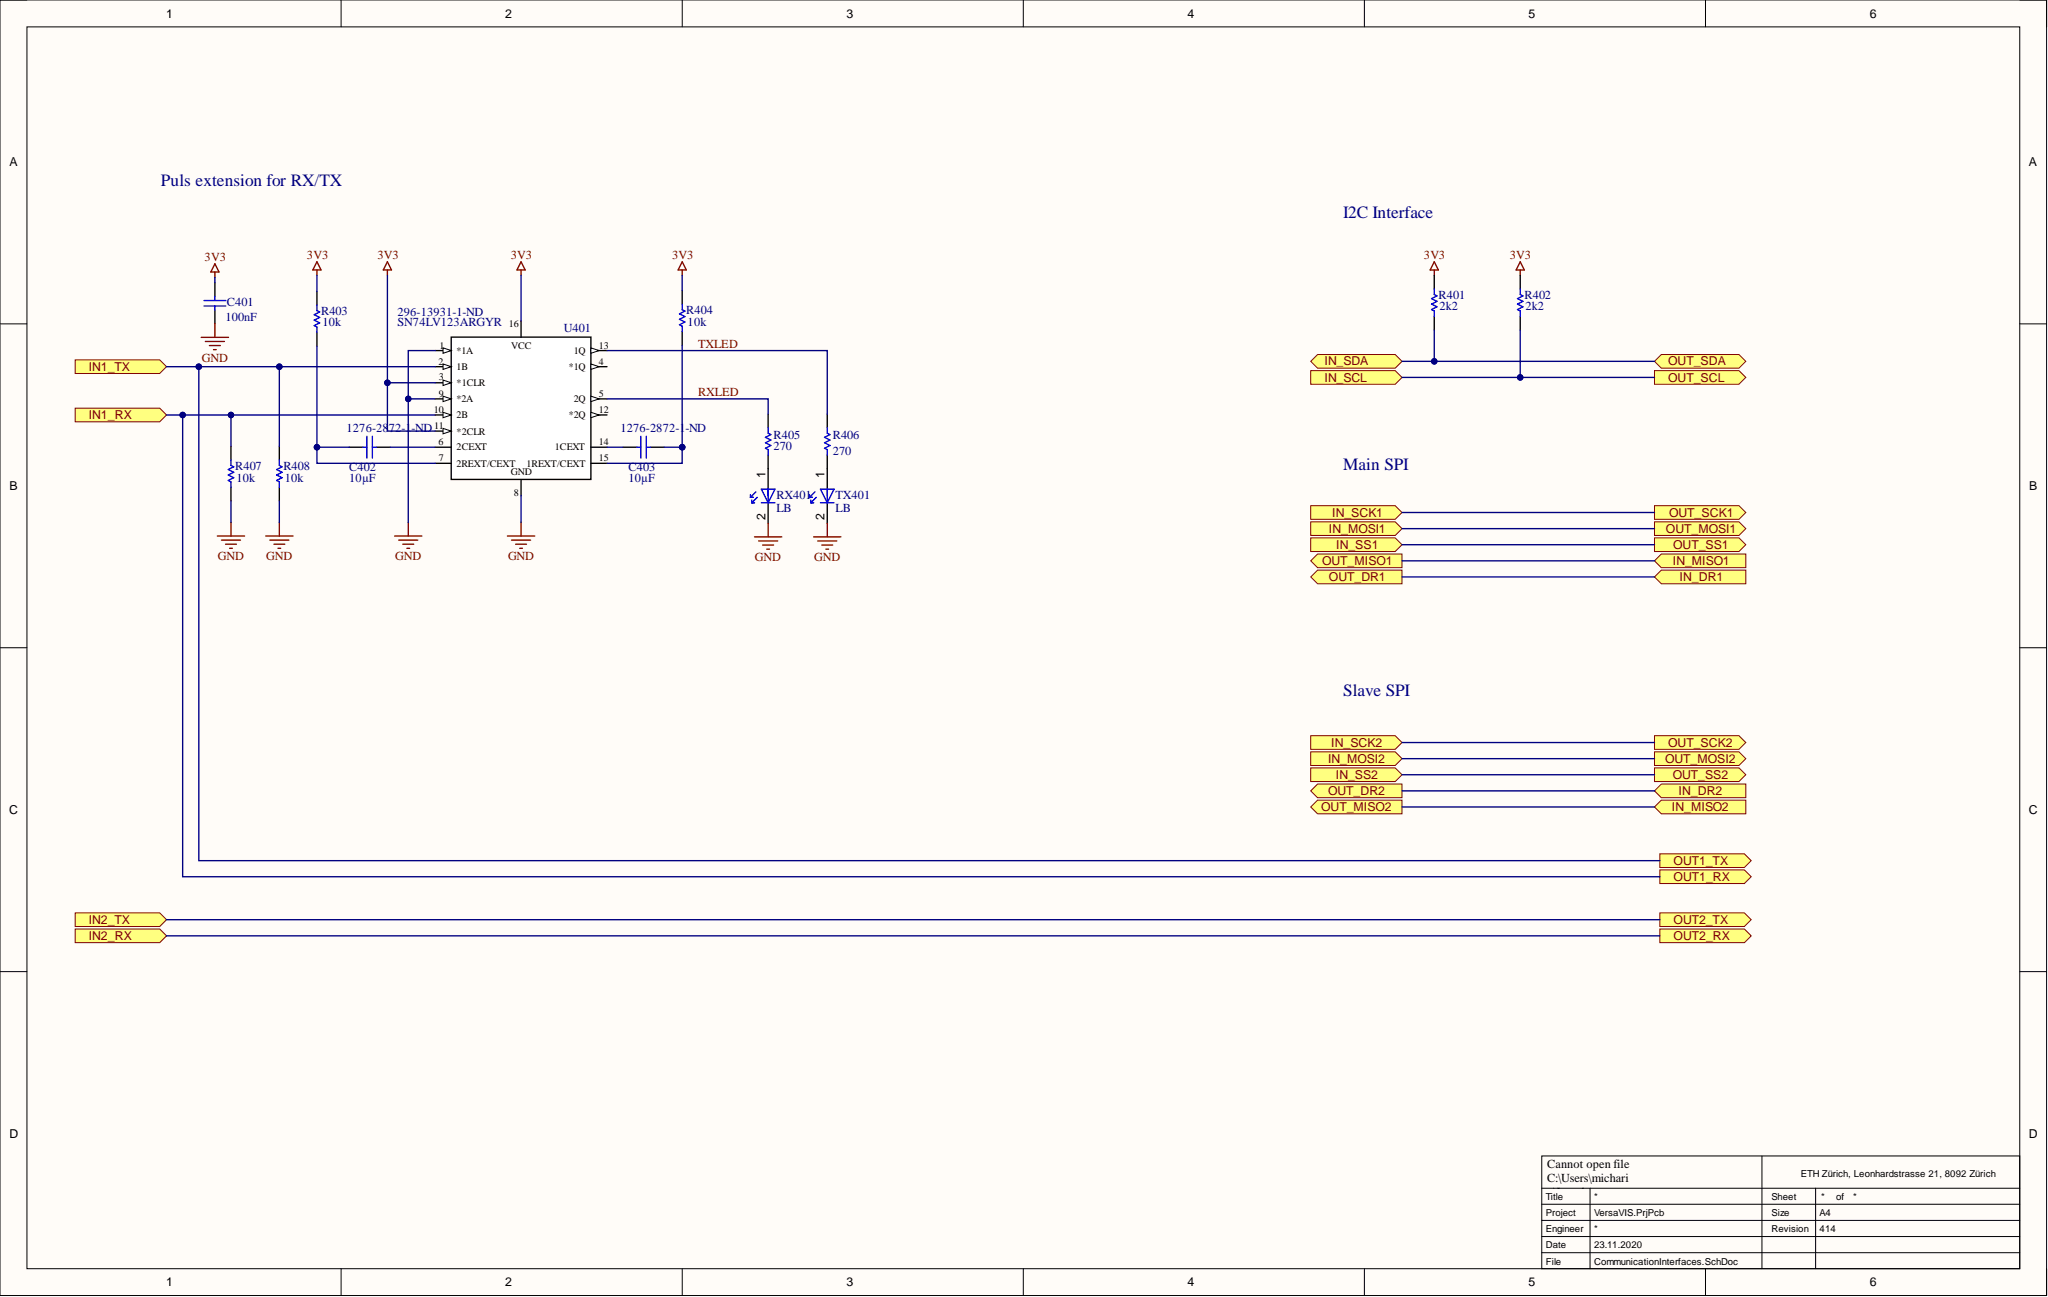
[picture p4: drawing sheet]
<svg xmlns="http://www.w3.org/2000/svg" width="381mm" height="241mm" viewBox="0 0 381 241" stroke-linecap="round" stroke-linejoin="round" font-family="sans-serif">
<defs><g id="words">
<g font-size="3.2" fill="#000080">
<text x="30" y="34.6">Puls extension for RX/TX</text>
<text x="249.8" y="40.6">I2C Interface</text>
<text x="249.8" y="87.5">Main SPI</text>
<text x="249.8" y="129.5">Slave SPI</text>
</g>
<g font-size="2.3">
<text x="30.9" y="3.3">1</text>
<text x="94" y="3.3">2</text>
<text x="157.5" y="3.3">3</text>
<text x="220.9" y="3.3">4</text>
<text x="284.4" y="3.3">5</text>
<text x="347.8" y="3.3">6</text>
<text x="1.8" y="30.9">A</text>
<text x="377.4" y="30.9">A</text>
<text x="142.4" y="89" transform="rotate(-90 142.4 89)">1</text>
<text x="153.4" y="89" transform="rotate(-90 153.4 89)">1</text>
<text x="1.8" y="91.2">B</text>
<text x="377.5" y="91.2">B</text>
<text x="142.4" y="96.7" transform="rotate(-90 142.4 96.7)">2</text>
<text x="153.4" y="96.7" transform="rotate(-90 153.4 96.7)">2</text>
<text x="1.7" y="151.5">C</text>
<text x="377.4" y="151.5">C</text>
<text x="1.8" y="211.7">D</text>
<text x="377.4" y="211.7">D</text>
<text x="287.8" y="217.3">Cannot open file</text>
<text x="287.8" y="219.9">C:\Users\michari</text>
<text x="287.8" y="222.4">n\Local</text>
<text x="287.8" y="225">Documents\proje</text>
<text x="287.8" y="227.5">cts\hardware\AS</text>
<text x="287.8" y="230">L\ASLTemplates</text>
<text x="287.8" y="232.6">\asl_logo</text>
<text x="296.2" y="232.6">.png</text>
<text x="30.9" y="239.3">1</text>
<text x="94" y="239.3">2</text>
<text x="157.5" y="239.3">3</text>
<text x="220.9" y="239.3">4</text>
<text x="284.4" y="239.3">5</text>
<text x="347.8" y="239.3">6</text>
</g>
<g font-size="2.3" fill="#800000">
<text x="38.1" y="48.6">3V3</text>
<text x="57.1" y="48.2">3V3</text>
<text x="70.2" y="48.2">3V3</text>
<text x="95" y="48.2">3V3</text>
<text x="125.1" y="48.2">3V3</text>
<text x="264.9" y="48.2">3V3</text>
<text x="280.9" y="48.2">3V3</text>
<text x="129.9" y="64.7">TXLED</text>
<text x="16.5" y="69">IN1_TX</text>
<text x="37.6" y="67.3">GND</text>
<text x="246.4" y="68">IN_SDA</text>
<text x="246.4" y="71">IN_SCL</text>
<text x="310.3" y="68">OUT_SDA</text>
<text x="310.3" y="71">OUT_SCL</text>
<text x="16.5" y="78">IN1_RX</text>
<text x="129.9" y="73.7">RXLED</text>
<text x="247.2" y="99.1">IN_MOSI1</text>
<text x="247.8" y="96.2">IN_SCK1</text>
<text x="309.9" y="99.1">OUT_MOSI1</text>
<text x="310.5" y="96.2">OUT_SCK1</text>
<text x="40.5" y="104.3">GND</text>
<text x="49.5" y="104.3">GND</text>
<text x="73.5" y="104.3">GND</text>
<text x="94.5" y="104.3">GND</text>
<text x="140.4" y="104.4">GND</text>
<text x="151.4" y="104.4">GND</text>
<text x="246" y="105.1">OUT_MISO1</text>
<text x="248.6" y="102.2">IN_SS1</text>
<text x="311.2" y="105.1">IN_MISO1</text>
<text x="311.3" y="102.2">OUT_SS1</text>
<text x="247.2" y="108.2">OUT_DR1</text>
<text x="312.5" y="108.2">IN_DR1</text>
<text x="247.1" y="141.9">IN_MOSI2</text>
<text x="247.6" y="138.9">IN_SCK2</text>
<text x="309.8" y="141.9">OUT_MOSI2</text>
<text x="310.3" y="138.9">OUT_SCK2</text>
<text x="247.1" y="147.9">OUT_DR2</text>
<text x="248.5" y="145">IN_SS2</text>
<text x="311.2" y="145">OUT_SS2</text>
<text x="312.3" y="147.9">IN_DR2</text>
<text x="245.8" y="151">OUT_MISO2</text>
<text x="311" y="151">IN_MISO2</text>
<text x="311.4" y="160.9">OUT1_TX</text>
<text x="311.4" y="163.9">OUT1_RX</text>
<text x="16.5" y="171.9">IN2_TX</text>
<text x="311.4" y="171.9">OUT2_TX</text>
<text x="16.5" y="174.9">IN2_RX</text>
<text x="311.4" y="174.9">OUT2_RX</text>
</g>
<g font-size="2.3" fill="#000080">
<text x="42" y="59.7">100nF</text>
<text x="42.2" y="56.9">C401</text>
<text x="59.7" y="58.5">R403</text>
<text x="73.9" y="58.8">296-13931-1-ND</text>
<text x="127.7" y="58.4">R404</text>
<text x="267.6" y="55.6">R401</text>
<text x="267.8" y="57.8">2k2</text>
<text x="283.6" y="55.6">R402</text>
<text x="283.8" y="57.8">2k2</text>
<text x="60" y="60.7">10k</text>
<text x="73.9" y="60.7">SN74LV123ARGYR</text>
<text x="104.9" y="61.7">U401</text>
<text x="127.9" y="60.7">10k</text>
<text x="64.5" y="80.4">1276-2872-1</text>
<text x="76.6" y="80.4">-ND</text>
<text x="115.4" y="80.4">1276-2872-1</text>
<text x="127.5" y="80.4">-ND</text>
<text x="143.9" y="83.7">270</text>
<text x="143.9" y="81.7">R405</text>
<text x="154.9" y="81.7">R406</text>
<text x="43.7" y="87.4">R407</text>
<text x="44" y="89.7">10k</text>
<text x="52.7" y="87.4">R408</text>
<text x="53" y="89.7">10k</text>
<text x="65" y="89.7">10µF</text>
<text x="65" y="87.7">C402</text>
<text x="116.9" y="89.7">10µF</text>
<text x="116.9" y="87.7">C403</text>
<text x="154.9" y="84.7">270</text>
<text x="144.4" y="95.3">LB</text>
<text x="144.4" y="92.8">RX401</text>
<text x="155.4" y="95.3">LB</text>
<text x="155.4" y="92.8">TX401</text>
</g>
<g font-size="1.9">
<text x="81.7" y="64.9">1</text>
<text x="84.9" y="65.9">*1A</text>
<text x="94.7" y="60.8">16</text>
<text x="95.1" y="64.9">VCC</text>
<text x="106.8" y="65.9">1Q</text>
<text x="111.4" y="64.9">13</text>
<text x="81.6" y="67.8">2</text>
<text x="81.6" y="70.8">3</text>
<text x="84.9" y="71.8">*1CLR</text>
<text x="84.9" y="68.8">1B</text>
<text x="105.8" y="68.8">*1Q</text>
<text x="111.4" y="67.8">4</text>
<text x="80.7" y="76.8">10</text>
<text x="81.6" y="73.8">9</text>
<text x="84.9" y="74.8">*2A</text>
<text x="84.9" y="77.8">2B</text>
<text x="105.8" y="77.8">*2Q</text>
<text x="106.8" y="74.8">2Q</text>
<text x="111.4" y="76.8">12</text>
<text x="111.4" y="73.8">5</text>
<text x="80.8" y="79.8">11</text>
<text x="81.6" y="82.8">6</text>
<text x="84.9" y="80.8">*2CLR</text>
<text x="84.9" y="83.8">2CEXT</text>
<text x="103.2" y="83.8">1CEXT</text>
<text x="111.4" y="82.8">14</text>
<text x="81.6" y="85.8">7</text>
<text x="84.9" y="86.8">2REXT/CEXT</text>
<text x="95" y="88.3">GND</text>
<text x="98" y="86.8">1REXT/CEXT</text>
<text x="111.4" y="85.8">15</text>
<text x="95.6" y="92.3">8</text>
</g>
<g font-size="1.8">
<text x="335" y="219">ETH Zürich, Leonhardstrasse 21, 8092 Zürich</text>
<text x="287.6" y="223.3">Title</text>
<text x="287.6" y="226.3">Project</text>
<text x="296.6" y="223.3">*</text>
<text x="296.6" y="226.3">VersaVIS.PrjPcb</text>
<text x="329.5" y="223.3">Sheet</text>
<text x="329.5" y="226.3">Size</text>
<text x="338.5" y="226.3">A4</text>
<text x="338.8" y="223.3">*</text>
<text x="341.6" y="223.3">of</text>
<text x="344.8" y="223.3">*</text>
<text x="287.6" y="232.2">Date</text>
<text x="287.6" y="229.3">Engineer</text>
<text x="296.6" y="232.2">23.11.2020</text>
<text x="296.6" y="229.3">*</text>
<text x="329.5" y="229.3">Revision</text>
<text x="338.5" y="229.3">414</text>
<text x="287.6" y="235.3">File</text>
<text x="296.6" y="235.3">CommunicationInterfaces.SchDoc</text>
</g>
</g></defs>
<path d="M0 0h380.7v241h-380.7z" fill-rule="evenodd" fill="#fffcf8"/>
<path d="M0 0h380.7v241h-380.7z" fill="none" stroke="#000" stroke-width=".19"/>
<path d="M5 5h370.7v231h-370.7z" fill-rule="evenodd" fill="#fffcf8"/>
<g fill="none" stroke="#000" stroke-width=".19">
<path d="M0 0h5M63.5 0v5M126.9 0v5M190.4 0v5M253.8 0v5M317.3 0v5M375.7 0h5v5M5 5h370.7v231h-370.7zM0 60.3h5M375.7 60.3h5M0 120.5h5M375.7 120.5h5"/>
<path d="M0 180.8h5M375.7 180.8h5M286.8 215.1h88.9v20.9h-88.9zM327.8 215.1v20.9M63.5 236v5M126.9 236v5M190.4 236v5M253.8 236v5M286.8 221.1h88.9M286.8 233.1h88.9M286.8 230.1h88.9M286.8 227.1h88.9"/>
<path d="M286.8 224h88.9M295.8 221.1v14.9M317.3 236v5M337.8 221.1v14.9M380.7 236v5"/>
</g>
<path d="M266.8 48.7l.8 1.5h-1.5zM266.8 50.2v1M282.8 48.7l.8 1.5h-1.5zM282.8 50.2v1" fill="none" stroke="#800000" stroke-width=".25"/>
<path d="M266.8 51.2v2.6M266.8 58.9v2.5M282.8 51.2v2.6M282.8 58.9v2.5" fill="none" stroke="#000" stroke-width=".25"/>
<path d="M266.8 53.8v1l.5 .2-1 .6 1 .5-1 .5 1 .5-1 .5 .5 .2v1.1M282.8 53.8v1l.5 .2-1 .6 1 .5-1 .5 1 .5-1 .5 .5 .2v1.1" fill="none" stroke="#00f" stroke-width=".25"/>
<path d="M83.9 62.7h26v26.5h-26z" fill-rule="evenodd" fill="#fff"/>
<path d="M80.9 65.2h3M83.9 62.7h26v26.5h-26z" fill="none" stroke="#000" stroke-width=".25"/>
<path d="M82.4 64.7l1.5 .5-1.5 .5z" fill="#f8fcff"/>
<path d="M82.4 64.7l1.5 .5-1.5 .5z" fill="none" stroke="#000" stroke-width=".19"/>
<path d="M80.9 71.2h3" fill="none" stroke="#000" stroke-width=".25"/>
<path d="M82.4 70.7l1.5 .5-1.5 .5z" fill="#f8fcff"/>
<path d="M82.4 70.7l1.5 .5-1.5 .5z" fill="none" stroke="#000" stroke-width=".19"/>
<path d="M80.9 74.2h3" fill="none" stroke="#000" stroke-width=".25"/>
<path d="M82.4 73.7l1.5 .5-1.5 .5z" fill="#f8fcff"/>
<path d="M82.4 73.7l1.5 .5-1.5 .5z" fill="none" stroke="#000" stroke-width=".19"/>
<path d="M80.9 80.2h3" fill="none" stroke="#000" stroke-width=".25"/>
<path d="M82.4 79.7l1.5 .5-1.5 .5z" fill="#f8fcff"/>
<path d="M82.4 79.7l1.5 .5-1.5 .5z" fill="none" stroke="#000" stroke-width=".19"/>
<path d="M80.9 68.2h3" fill="none" stroke="#000" stroke-width=".25"/>
<path d="M82.4 67.7l1.5 .5-1.5 .5z" fill="#f8fcff"/>
<path d="M82.4 67.7l1.5 .5-1.5 .5z" fill="none" stroke="#000" stroke-width=".19"/>
<path d="M80.9 77.2h3" fill="none" stroke="#000" stroke-width=".25"/>
<path d="M82.4 76.7l1.5 .5-1.5 .5z" fill="#f8fcff"/>
<path d="M82.4 76.7l1.5 .5-1.5 .5z" fill="none" stroke="#000" stroke-width=".19"/>
<path d="M96.9 59.7v3M109.9 68.2h3M80.9 83.2h3M80.9 86.2h3" fill="none" stroke="#000" stroke-width=".25"/>
<path d="M109.9 67.7l1.6 .5-1.6 .5z" fill="#f8fcff"/>
<path d="M109.9 67.7l1.6 .5-1.6 .5z" fill="none" stroke="#000" stroke-width=".19"/>
<path d="M109.9 77.2h3" fill="none" stroke="#000" stroke-width=".25"/>
<path d="M109.9 76.7l1.6 .5-1.6 .5z" fill="#f8fcff"/>
<path d="M109.9 76.7l1.6 .5-1.6 .5z" fill="none" stroke="#000" stroke-width=".19"/>
<path d="M109.9 65.2h3" fill="none" stroke="#000" stroke-width=".25"/>
<path d="M109.9 64.7l1.6 .5-1.6 .5z" fill="#f8fcff"/>
<path d="M109.9 64.7l1.6 .5-1.6 .5z" fill="none" stroke="#000" stroke-width=".19"/>
<path d="M109.9 74.2h3" fill="none" stroke="#000" stroke-width=".25"/>
<path d="M109.9 73.7l1.6 .5-1.6 .5z" fill="#f8fcff"/>
<path d="M109.9 73.7l1.6 .5-1.6 .5z" fill="none" stroke="#000" stroke-width=".19"/>
<g fill="none" stroke="#000" stroke-width=".25">
<path d="M40 52.6v2.6M40 57.7v2.5M59 54.2v2.6M126.9 54.1v2.5M59 61.8v2.6M126.9 61.7v2.5M142.9 77v2.6M153.9 77v2.6M43 83v2.6M43 90.7v2.5M52 83v2.6M52 90.7v2.5"/>
<path d="M65 83.2h2.5M70 83.2h2.6M96.9 89.2v3M109.9 83.2h3M109.9 86.2h3M115.9 83.2h2.6M121 83.2h2.5M142.9 84.7v6.3M142.9 93.5v3.8M153.9 84.7v6.3M153.9 93.5v3.8"/>
</g>
<g fill="none" stroke="#800000" stroke-width=".25">
<path d="M40 49.1l.7 1.5h-1.5zM40 50.6v1M59 48.7l.7 1.5h-1.5zM59 50.2v1M72.1 48.7l.7 1.5h-1.5zM72.1 50.2v1M96.9 48.7l.8 1.5h-1.5zM96.9 50.2v1M126.9 48.7l.8 1.5h-1.5zM126.9 50.2v1M37.4 62.8h5.1M38.2 63.5h3.6"/>
<path d="M39 64.3h2M39.7 65h.5M40 60.2v2.6M40.4 99.7h5.1M43 97.2v2.5M49.4 99.7h5.1M52 97.2v2.5M73.4 99.7h5.1M76 97.2v2.5M94.4 99.7h5.1M96.9 97.2v2.5M140.4 99.9h5"/>
<path d="M142.9 97.3v2.6M151.4 99.9h5M153.9 97.3v2.6M41.2 100.5h3.5M42 101.2h2M42.7 102h.5M50.2 100.5h3.5M51 101.2h2M51.7 102h.5M74.2 100.5h3.5M74.9 101.2h2.1M75.7 102h.5"/>
<path d="M95.2 100.5h3.5M95.9 101.2h2.1M96.7 102h.5M141.1 100.6h3.6M141.9 101.4h2M142.6 102.2h.6M152.1 100.6h3.6M152.9 101.4h2M153.6 102.2h.6"/>
</g>
<g fill="none" stroke="#00f" stroke-width=".25">
<path d="M37.9 55.9h4.1M37.9 56.9h4.1M40 55.2v.7M40 56.9v.8M59 56.8v1l.5 .2-1 .5 1 .6-1 .5 1 .5-1 .5 .5 .2v1M126.9 56.6v1l.5 .3-1 .5 1 .5-1 .5 1 .5-1 .5 .5 .3v1M142.9 79.6v1l.5 .3-1 .5 1 .5-1 .5 1 .5-1 .5 .5 .2v1.1M153.9 79.6v1l.5 .3-1 .5 1 .5-1 .5 1 .5-1 .5 .5 .2v1.1M43 85.6v1l.5 .2-1 .6 1 .5-1 .5 1 .5-1 .5 .5 .2v1.1M52 85.6v1l.5 .2-1 .6 1 .5-1 .5 1 .5-1 .5 .5 .2v1.1M67.5 83.2h.8M68.3 81.2v4"/>
<path d="M69.3 81.2v4M69.3 83.2h.7M118.5 83.2h.7M119.2 81.2v4M120.2 83.2h.8M120.2 81.2v4M139.6 92.5h.5M139.6 92v.5M139.9 93.5h.5M139.9 93v.5M140.6 91.5l-1 1M140.9 92.5l-1 1"/>
<path d="M141.6 91h2.6l-1.3 2.5zM141.6 93.5h2.6M142.9 91v2.5M150.6 92.5h.5M150.6 92v.5M150.9 93.5h.5M150.9 93v.5M151.6 91.5l-1 1M151.9 92.5l-1 1M152.6 91h2.6l-1.3 2.5zM152.6 93.5h2.6M153.9 91v2.5"/>
</g>
<path d="M307.8 67.2l1.3-1.2h14.4l1.3 1.2-1.3 1.3h-14.4z" fill-rule="evenodd" fill="#ffff80"/>
<path d="M307.8 67.2l1.3-1.2h14.4l1.3 1.2-1.3 1.3h-14.4z" fill="none" stroke="#800000" stroke-width=".19"/>
<path d="M307.8 69h15.7l1.3 1.2-1.3 1.3h-15.7z" fill-rule="evenodd" fill="#ffff80"/>
<path d="M307.8 69h15.7l1.3 1.2-1.3 1.3h-15.7z" fill="none" stroke="#800000" stroke-width=".19"/>
<path d="M243.8 94.1h15.8l1.2 1.2-1.2 1.3h-15.8z" fill-rule="evenodd" fill="#ffff80"/>
<path d="M243.8 94.1h15.8l1.2 1.2-1.2 1.3h-15.8z" fill="none" stroke="#800000" stroke-width=".19"/>
<path d="M243.8 97.1h15.8l1.2 1.3-1.2 1.2h-15.8z" fill-rule="evenodd" fill="#ffff80"/>
<path d="M243.8 97.1h15.8l1.2 1.3-1.2 1.2h-15.8z" fill="none" stroke="#800000" stroke-width=".19"/>
<path d="M243.8 104.3l1.3-1.2h15.7v2.5h-15.7z" fill-rule="evenodd" fill="#ffff80"/>
<path d="M243.8 104.3l1.3-1.2h15.7v2.5h-15.7z" fill="none" stroke="#800000" stroke-width=".19"/>
<path d="M243.8 100.1h15.8l1.2 1.2-1.2 1.3h-15.8z" fill-rule="evenodd" fill="#ffff80"/>
<path d="M243.8 100.1h15.8l1.2 1.2-1.2 1.3h-15.8z" fill="none" stroke="#800000" stroke-width=".19"/>
<path d="M243.8 107.3l1.3-1.2h15.7v2.5h-15.7z" fill-rule="evenodd" fill="#ffff80"/>
<path d="M243.8 107.3l1.3-1.2h15.7v2.5h-15.7z" fill="none" stroke="#800000" stroke-width=".19"/>
<path d="M243.8 136.9h15.8l1.2 1.2-1.2 1.3h-15.8z" fill-rule="evenodd" fill="#ffff80"/>
<path d="M243.8 136.9h15.8l1.2 1.2-1.2 1.3h-15.8z" fill="none" stroke="#800000" stroke-width=".19"/>
<path d="M243.8 139.9h15.8l1.2 1.2-1.2 1.3h-15.8z" fill-rule="evenodd" fill="#ffff80"/>
<path d="M243.8 139.9h15.8l1.2 1.2-1.2 1.3h-15.8z" fill="none" stroke="#800000" stroke-width=".19"/>
<path d="M243.8 150.1l1.3-1.2h15.7v2.5h-15.7z" fill-rule="evenodd" fill="#ffff80"/>
<path d="M243.8 150.1l1.3-1.2h15.7v2.5h-15.7z" fill="none" stroke="#800000" stroke-width=".19"/>
<path d="M243.8 142.9h15.8l1.2 1.2-1.2 1.3h-15.8z" fill-rule="evenodd" fill="#ffff80"/>
<path d="M243.8 142.9h15.8l1.2 1.2-1.2 1.3h-15.8z" fill="none" stroke="#800000" stroke-width=".19"/>
<path d="M243.8 147.1l1.3-1.2h15.7v2.5h-15.7z" fill-rule="evenodd" fill="#ffff80"/>
<path d="M243.8 147.1l1.3-1.2h15.7v2.5h-15.7z" fill="none" stroke="#800000" stroke-width=".19"/>
<path d="M307.8 94.1h15.7l1.3 1.2-1.3 1.3h-15.7z" fill-rule="evenodd" fill="#ffff80"/>
<path d="M307.8 94.1h15.7l1.3 1.2-1.3 1.3h-15.7z" fill="none" stroke="#800000" stroke-width=".19"/>
<path d="M307.8 97.1h15.7l1.3 1.3-1.3 1.2h-15.7z" fill-rule="evenodd" fill="#ffff80"/>
<path d="M307.8 97.1h15.7l1.3 1.3-1.3 1.2h-15.7z" fill="none" stroke="#800000" stroke-width=".19"/>
<path d="M307.8 104.3l1.3-1.2h15.7v2.5h-15.7z" fill-rule="evenodd" fill="#ffff80"/>
<path d="M307.8 104.3l1.3-1.2h15.7v2.5h-15.7z" fill="none" stroke="#800000" stroke-width=".19"/>
<path d="M307.8 100.1h15.7l1.3 1.2-1.3 1.3h-15.7z" fill-rule="evenodd" fill="#ffff80"/>
<path d="M307.8 100.1h15.7l1.3 1.2-1.3 1.3h-15.7z" fill="none" stroke="#800000" stroke-width=".19"/>
<path d="M307.8 107.3l1.3-1.2h15.7v2.5h-15.7z" fill-rule="evenodd" fill="#ffff80"/>
<path d="M307.8 107.3l1.3-1.2h15.7v2.5h-15.7z" fill="none" stroke="#800000" stroke-width=".19"/>
<path d="M307.8 136.9h15.7l1.3 1.2-1.3 1.3h-15.7z" fill-rule="evenodd" fill="#ffff80"/>
<path d="M307.8 136.9h15.7l1.3 1.2-1.3 1.3h-15.7z" fill="none" stroke="#800000" stroke-width=".19"/>
<path d="M307.8 139.9h15.7l1.3 1.2-1.3 1.3h-15.7z" fill-rule="evenodd" fill="#ffff80"/>
<path d="M307.8 139.9h15.7l1.3 1.2-1.3 1.3h-15.7z" fill="none" stroke="#800000" stroke-width=".19"/>
<path d="M307.8 147.1l1.3-1.2h15.7v2.5h-15.7z" fill-rule="evenodd" fill="#ffff80"/>
<path d="M307.8 147.1l1.3-1.2h15.7v2.5h-15.7z" fill="none" stroke="#800000" stroke-width=".19"/>
<path d="M307.8 142.9h15.7l1.3 1.2-1.3 1.3h-15.7z" fill-rule="evenodd" fill="#ffff80"/>
<path d="M307.8 142.9h15.7l1.3 1.2-1.3 1.3h-15.7z" fill="none" stroke="#800000" stroke-width=".19"/>
<path d="M307.8 150.1l1.3-1.2h15.7v2.5h-15.7z" fill-rule="evenodd" fill="#ffff80"/>
<path d="M307.8 150.1l1.3-1.2h15.7v2.5h-15.7z" fill="none" stroke="#800000" stroke-width=".19"/>
<path d="M243.8 67.2l1.3-1.2h14.5l1.2 1.2-1.2 1.3h-14.5z" fill-rule="evenodd" fill="#ffff80"/>
<path d="M243.8 67.2l1.3-1.2h14.5l1.2 1.2-1.2 1.3h-14.5z" fill="none" stroke="#800000" stroke-width=".19"/>
<path d="M243.8 69h15.8l1.2 1.2-1.2 1.3h-15.8z" fill-rule="evenodd" fill="#ffff80"/>
<path d="M243.8 69h15.8l1.2 1.2-1.2 1.3h-15.8z" fill="none" stroke="#800000" stroke-width=".19"/>
<path d="M14 67h15.7l1.3 1.2-1.3 1.3h-15.7z" fill-rule="evenodd" fill="#ffff80"/>
<path d="M14 67h15.7l1.3 1.2-1.3 1.3h-15.7z" fill="none" stroke="#800000" stroke-width=".19"/>
<path d="M14 75.9h15.7l1.3 1.3-1.3 1.3h-15.7z" fill-rule="evenodd" fill="#ffff80"/>
<path d="M14 75.9h15.7l1.3 1.3-1.3 1.3h-15.7z" fill="none" stroke="#800000" stroke-width=".19"/>
<path d="M308.8 158.9h15.7l1.3 1.2-1.3 1.3h-15.7z" fill-rule="evenodd" fill="#ffff80"/>
<path d="M308.8 158.9h15.7l1.3 1.2-1.3 1.3h-15.7z" fill="none" stroke="#800000" stroke-width=".19"/>
<path d="M308.8 161.8h15.7l1.3 1.3-1.3 1.3h-15.7z" fill-rule="evenodd" fill="#ffff80"/>
<path d="M308.8 161.8h15.7l1.3 1.3-1.3 1.3h-15.7z" fill="none" stroke="#800000" stroke-width=".19"/>
<path d="M14 169.8h15.7l1.3 1.3-1.3 1.3h-15.7z" fill-rule="evenodd" fill="#ffff80"/>
<path d="M14 169.8h15.7l1.3 1.3-1.3 1.3h-15.7z" fill="none" stroke="#800000" stroke-width=".19"/>
<path d="M14 172.8h15.7l1.3 1.3-1.3 1.3h-15.7z" fill-rule="evenodd" fill="#ffff80"/>
<path d="M14 172.8h15.7l1.3 1.3-1.3 1.3h-15.7z" fill="none" stroke="#800000" stroke-width=".19"/>
<path d="M308.8 169.8h15.7l1.3 1.3-1.3 1.3h-15.7z" fill-rule="evenodd" fill="#ffff80"/>
<path d="M308.8 169.8h15.7l1.3 1.3-1.3 1.3h-15.7z" fill="none" stroke="#800000" stroke-width=".19"/>
<path d="M308.8 172.8h15.7l1.3 1.3-1.3 1.3h-15.7z" fill-rule="evenodd" fill="#ffff80"/>
<path d="M308.8 172.8h15.7l1.3 1.3-1.3 1.3h-15.7z" fill="none" stroke="#800000" stroke-width=".19"/>
<path d="M266.8 61.4v5.8M260.8 95.3h47M260.8 98.4h47M260.8 104.3h47M260.8 101.3h47M260.8 107.3h47" fill="none" stroke="#000080" stroke-width=".25"/>
<circle cx="266.8" cy="67.2" r=".51" fill="#000080"/>
<circle cx="266.8" cy="67.2" r=".51" fill="none" stroke="#000080" stroke-width=".19"/>
<path d="M260.8 70.2h47" fill="none" stroke="#000080" stroke-width=".25"/>
<circle cx="282.8" cy="70.2" r=".51" fill="#000080"/>
<circle cx="282.8" cy="70.2" r=".51" fill="none" stroke="#000080" stroke-width=".19"/>
<path d="M282.8 61.4v8.8" fill="none" stroke="#000080" stroke-width=".25"/>
<circle cx="282.8" cy="70.2" r=".51" fill="#000080"/>
<circle cx="282.8" cy="70.2" r=".51" fill="none" stroke="#000080" stroke-width=".19"/>
<path d="M80.9 65.2h-4.9v9h4.9M260.8 138.1h47M260.8 141.1h47M260.8 144.1h47M260.8 147.1h47M260.8 150.1h47" fill="none" stroke="#000080" stroke-width=".25"/>
<circle cx="76" cy="74.2" r=".51" fill="#000080"/>
<circle cx="76" cy="74.2" r=".51" fill="none" stroke="#000080" stroke-width=".19"/>
<path d="M72.1 71.2v9h8.8" fill="none" stroke="#000080" stroke-width=".25"/>
<circle cx="72.1" cy="71.2" r=".51" fill="#000080"/>
<circle cx="72.1" cy="71.2" r=".51" fill="none" stroke="#000080" stroke-width=".19"/>
<path d="M96.9 51.2v8.5M126.9 64.2v19" fill="none" stroke="#000080" stroke-width=".25"/>
<circle cx="126.9" cy="83.2" r=".51" fill="#000080"/>
<circle cx="126.9" cy="83.2" r=".51" fill="none" stroke="#000080" stroke-width=".19"/>
<path d="M72.1 51.2v20h8.8M112.9 74.2h30v2.8M112.9 65.2h41v11.8" fill="none" stroke="#000080" stroke-width=".25"/>
<circle cx="72.1" cy="71.2" r=".51" fill="#000080"/>
<circle cx="72.1" cy="71.2" r=".51" fill="none" stroke="#000080" stroke-width=".19"/>
<path d="M40 51.6v1M59 51.2v3M126.9 51.2v2.9M31 77.2h49.9" fill="none" stroke="#000080" stroke-width=".25"/>
<circle cx="43" cy="77.2" r=".51" fill="#000080"/>
<circle cx="43" cy="77.2" r=".51" fill="none" stroke="#000080" stroke-width=".19"/>
<circle cx="34" cy="77.2" r=".51" fill="#000080"/>
<circle cx="34" cy="77.2" r=".51" fill="none" stroke="#000080" stroke-width=".19"/>
<path d="M43 77.2v5.8" fill="none" stroke="#000080" stroke-width=".25"/>
<circle cx="43" cy="77.2" r=".51" fill="#000080"/>
<circle cx="43" cy="77.2" r=".51" fill="none" stroke="#000080" stroke-width=".19"/>
<path d="M52 68.2v14.8" fill="none" stroke="#000080" stroke-width=".25"/>
<circle cx="52" cy="68.2" r=".51" fill="#000080"/>
<circle cx="52" cy="68.2" r=".51" fill="none" stroke="#000080" stroke-width=".19"/>
<path d="M76 74.2v23M43 93.2v4M52 93.2v4" fill="none" stroke="#000080" stroke-width=".25"/>
<circle cx="76" cy="74.2" r=".51" fill="#000080"/>
<circle cx="76" cy="74.2" r=".51" fill="none" stroke="#000080" stroke-width=".19"/>
<path d="M260.8 67.2h47M96.9 92.2v5" fill="none" stroke="#000080" stroke-width=".25"/>
<circle cx="266.8" cy="67.2" r=".51" fill="#000080"/>
<circle cx="266.8" cy="67.2" r=".51" fill="none" stroke="#000080" stroke-width=".19"/>
<path d="M37 68.2v91.9h271.8" fill="none" stroke="#000080" stroke-width=".25"/>
<circle cx="37" cy="68.2" r=".51" fill="#000080"/>
<circle cx="37" cy="68.2" r=".51" fill="none" stroke="#000080" stroke-width=".19"/>
<path d="M34 77.2v85.9h274.8" fill="none" stroke="#000080" stroke-width=".25"/>
<circle cx="34" cy="77.2" r=".51" fill="#000080"/>
<circle cx="34" cy="77.2" r=".51" fill="none" stroke="#000080" stroke-width=".19"/>
<path d="M59 64.4v18.8h6" fill="none" stroke="#000080" stroke-width=".25"/>
<circle cx="59" cy="83.2" r=".51" fill="#000080"/>
<circle cx="59" cy="83.2" r=".51" fill="none" stroke="#000080" stroke-width=".19"/>
<path d="M59 83.2v3h21.9M72.6 83.2h8.3" fill="none" stroke="#000080" stroke-width=".25"/>
<circle cx="59" cy="83.2" r=".51" fill="#000080"/>
<circle cx="59" cy="83.2" r=".51" fill="none" stroke="#000080" stroke-width=".19"/>
<path d="M112.9 83.2h3M123.5 83.2h3.4" fill="none" stroke="#000080" stroke-width=".25"/>
<circle cx="126.9" cy="83.2" r=".51" fill="#000080"/>
<circle cx="126.9" cy="83.2" r=".51" fill="none" stroke="#000080" stroke-width=".19"/>
<path d="M126.9 83.2v3h-14" fill="none" stroke="#000080" stroke-width=".25"/>
<circle cx="126.9" cy="83.2" r=".51" fill="#000080"/>
<circle cx="126.9" cy="83.2" r=".51" fill="none" stroke="#000080" stroke-width=".19"/>
<path d="M31 68.2h49.9" fill="none" stroke="#000080" stroke-width=".25"/>
<circle cx="52" cy="68.2" r=".51" fill="#000080"/>
<circle cx="52" cy="68.2" r=".51" fill="none" stroke="#000080" stroke-width=".19"/>
<circle cx="37" cy="68.2" r=".51" fill="#000080"/>
<circle cx="37" cy="68.2" r=".51" fill="none" stroke="#000080" stroke-width=".19"/>
<path d="M31 171.1h277.8M31 174.1h277.8" fill="none" stroke="#000080" stroke-width=".25"/>
<use href="#words"/>
</svg>
